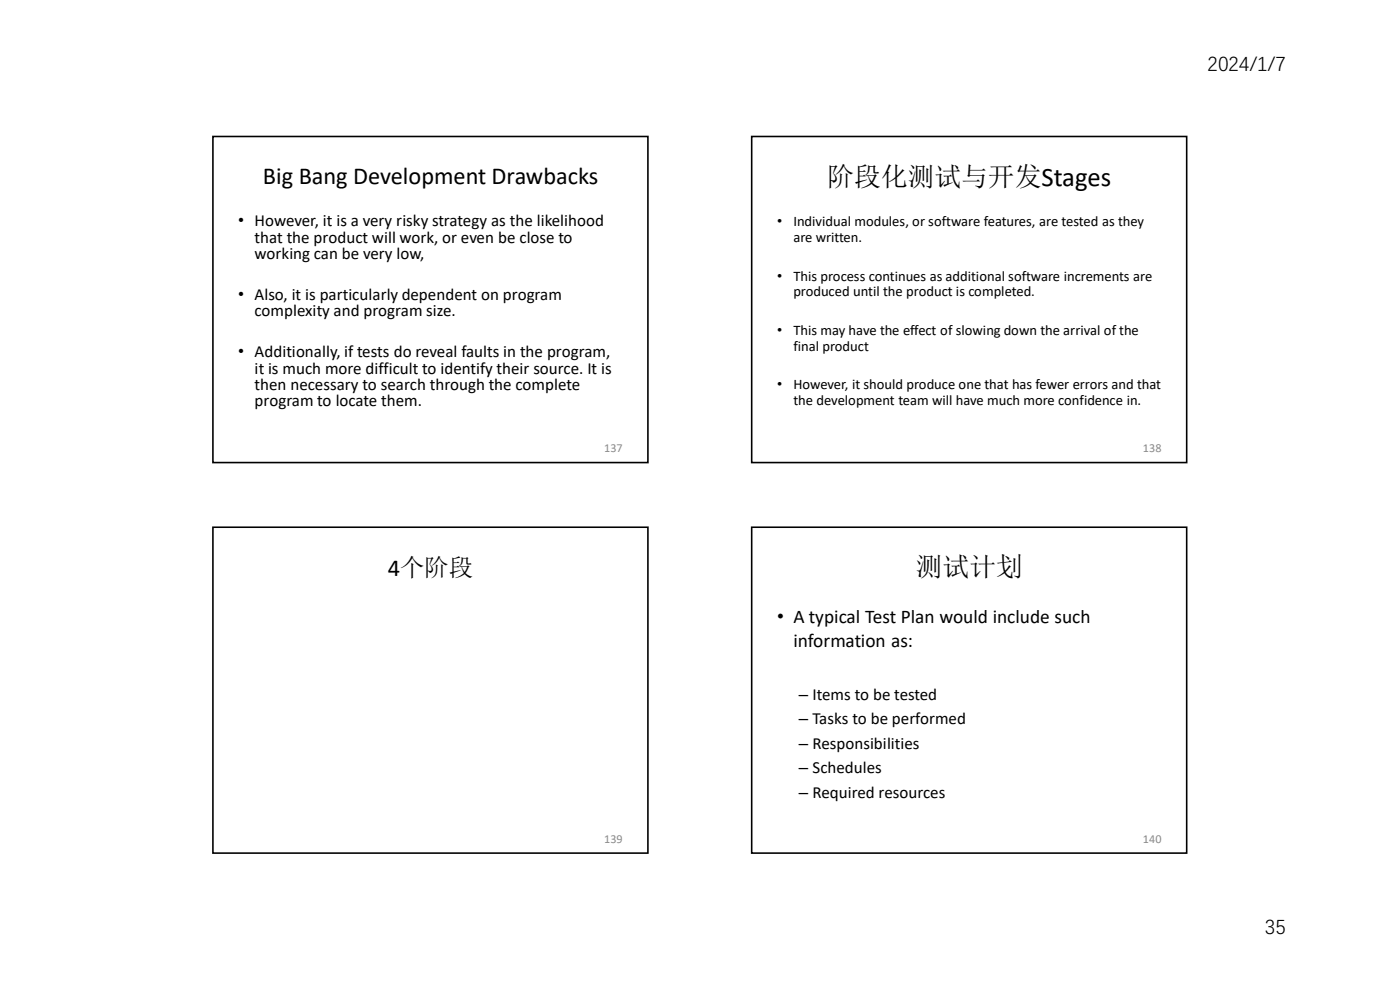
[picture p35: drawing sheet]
<svg xmlns="http://www.w3.org/2000/svg" width="297mm" height="210mm" viewBox="0 0 297 210" stroke-linecap="round" stroke-linejoin="round" font-family="sans-serif">
<defs><g id="words">
<g font-size="5.7">
<text x="175.6" y="39.4">阶段化测试与开发Stages</text>
<text x="194.3" y="122.3">测试计划</text>
</g>
<g font-size="5.2">
<text x="55.8" y="39.1">Big Bang Development Drawbacks</text>
<text x="82.3" y="122.1">4个阶段</text>
</g>
<g font-size="4.2">
<text x="256.2" y="14.9">2024/1/7</text>
<text x="268.4" y="197.8">35</text>
</g>
<g font-size="4.1">
<text x="164.8" y="132.2">• A typical Test Plan would include such</text>
<text x="168.3" y="137.2">information as:</text>
</g>
<g font-size="3.6">
<text x="50.5" y="48">• However, it is a very risky strategy as the likelihood</text>
<text x="54" y="51.5">that the product will work, or even be close to</text>
<text x="54" y="55">working can be very low,</text>
<text x="50.5" y="63.7">• Also, it is particularly dependent on program</text>
<text x="54" y="67.1">complexity and program size.</text>
<text x="50.5" y="75.8">• Additionally, if tests do reveal faults in the program,</text>
<text x="54" y="79.2">it is much more difficult to identify their source. It is</text>
<text x="54" y="82.7">then necessary to search through the complete</text>
<text x="54" y="86.2">program to locate them.</text>
<text x="169.5" y="148.5">– Items to be tested</text>
<text x="169.5" y="153.7">– Tasks to be performed</text>
<text x="169.5" y="158.8">– Responsibilities</text>
<text x="169.5" y="164">– Schedules</text>
<text x="169.5" y="169.2">– Required resources</text>
</g>
<g font-size="3.1">
<text x="164.8" y="48">•</text>
<text x="168.3" y="48">Individual modules, or software features, are tested as they</text>
<text x="168.3" y="51.3">are written.</text>
<text x="164.8" y="59.5">•</text>
<text x="168.3" y="59.5">This process continues as additional software increments are</text>
<text x="168.3" y="62.9">produced until the product is completed.</text>
<text x="164.8" y="71">•</text>
<text x="168.3" y="71">This may have the effect of slowing down the arrival of the</text>
<text x="168.3" y="74.4">final product</text>
<text x="164.8" y="82.5">•</text>
<text x="168.3" y="82.5">However, it should produce one that has fewer errors and that</text>
<text x="168.3" y="85.9">the development team will have much more confidence in.</text>
</g>
<g font-size="2.6" fill="#898989">
<text x="128.2" y="96">137</text>
<text x="242.5" y="96">138</text>
<text x="128.2" y="178.9">139</text>
<text x="242.5" y="178.9">140</text>
</g>
</g></defs>
<path d="M45.2 29h92.3v69.1h-92.3z" fill="none" stroke="#000" stroke-width=".34"/>
<path d="M159.3 28.8h92.7v69.5h-92.7z" fill="#fff"/>
<path d="M159.5 29h92.3v69.1h-92.3z" fill="none" stroke="#000" stroke-width=".34"/>
<path d="M45 111.7h92.7v69.5h-92.7z" fill="#fff"/>
<path d="M45.2 111.8h92.3v69.2h-92.3z" fill="none" stroke="#000" stroke-width=".34"/>
<path d="M159.3 111.7h92.7v69.5h-92.7z" fill="#fff"/>
<path d="M159.5 111.8h92.3v69.2h-92.3z" fill="none" stroke="#000" stroke-width=".34"/>
<use href="#words"/>
</svg>
